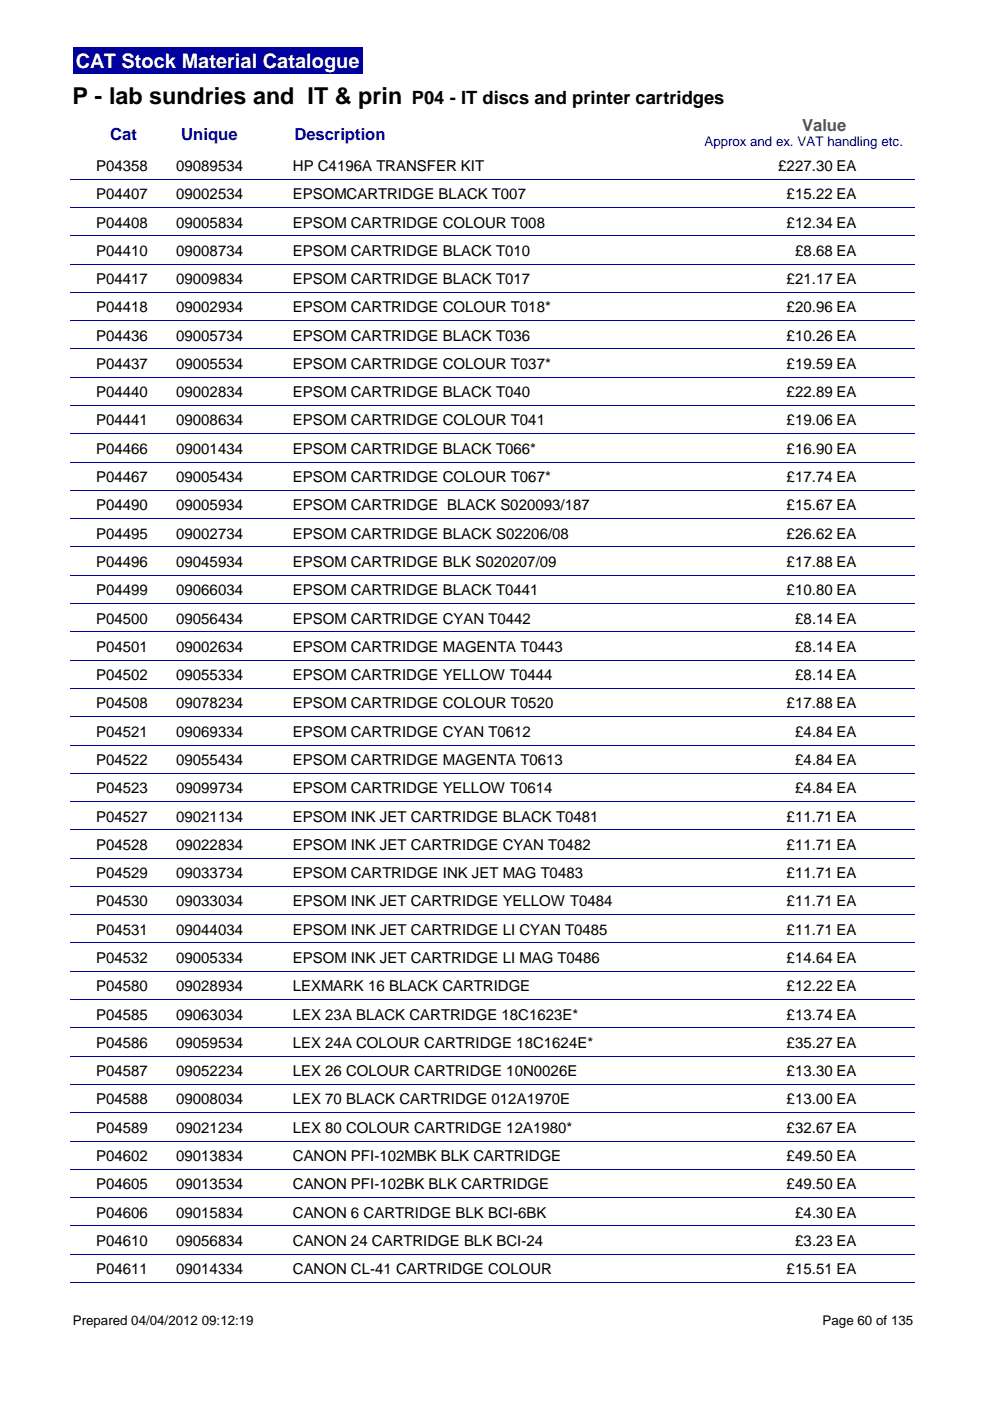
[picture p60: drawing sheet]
<svg xmlns="http://www.w3.org/2000/svg" width="210mm" height="297mm" viewBox="0 0 210 297" stroke-linecap="round" stroke-linejoin="round" font-family="sans-serif">
<defs><g id="words">
<text font-size="4.9" x="15.4" y="22.1">P - lab sundries and IT &amp; prin</text>
<text font-size="4.2" fill="#fff" x="16" y="14.4">CAT Stock Material Catalogue</text>
<text font-size="3.9" x="87.3" y="22.1">P04 - IT discs and printer cartridges</text>
<g font-size="3.5" fill="#00009e">
<text x="23.4" y="29.7">Cat</text>
<text x="38.4" y="29.8">Unique</text>
<text x="62.4" y="29.8">Description</text>
</g>
<text font-size="3.5" fill="#800080" x="170.1" y="27.7">Value</text>
<g font-size="3.2">
<text x="20.4" y="36.2">P04358</text>
<text x="37.3" y="36.2">09089534</text>
<text x="62.1" y="36.2">HP C4196A TRANSFER KIT</text>
<text x="165" y="36.2">£227.30 EA</text>
<text x="20.4" y="42.2">P04407</text>
<text x="37.3" y="42.2">09002534</text>
<text x="62.1" y="42.2">EPSOMCARTRIDGE BLACK T007</text>
<text x="166.8" y="42.2">£15.22 EA</text>
<text x="20.4" y="48.3">P04408</text>
<text x="37.3" y="48.3">09005834</text>
<text x="62.1" y="48.3">EPSOM CARTRIDGE COLOUR T008</text>
<text x="166.8" y="48.3">£12.34 EA</text>
<text x="20.4" y="54.2">P04410</text>
<text x="37.3" y="54.2">09008734</text>
<text x="62.1" y="54.2">EPSOM CARTRIDGE BLACK T010</text>
<text x="168.6" y="54.2">£8.68 EA</text>
<text x="20.4" y="60.2">P04417</text>
<text x="37.3" y="60.2">09009834</text>
<text x="62.1" y="60.2">EPSOM CARTRIDGE BLACK T017</text>
<text x="166.8" y="60.2">£21.17 EA</text>
<text x="20.4" y="66.3">P04418</text>
<text x="37.3" y="66.3">09002934</text>
<text x="62.1" y="66.3">EPSOM CARTRIDGE COLOUR T018*</text>
<text x="166.8" y="66.3">£20.96 EA</text>
<text x="20.4" y="72.2">P04436</text>
<text x="37.3" y="72.2">09005734</text>
<text x="62.1" y="72.2">EPSOM CARTRIDGE BLACK T036</text>
<text x="166.8" y="72.2">£10.26 EA</text>
<text x="20.4" y="78.2">P04437</text>
<text x="37.3" y="78.2">09005534</text>
<text x="62.1" y="78.2">EPSOM CARTRIDGE COLOUR T037*</text>
<text x="166.8" y="78.2">£19.59 EA</text>
<text x="20.4" y="84.2">P04440</text>
<text x="37.3" y="84.2">09002834</text>
<text x="62.1" y="84.2">EPSOM CARTRIDGE BLACK T040</text>
<text x="166.8" y="84.2">£22.89 EA</text>
<text x="20.4" y="90.2">P04441</text>
<text x="37.3" y="90.2">09008634</text>
<text x="62.1" y="90.2">EPSOM CARTRIDGE COLOUR T041</text>
<text x="166.8" y="90.2">£19.06 EA</text>
<text x="20.4" y="96.2">P04466</text>
<text x="37.3" y="96.2">09001434</text>
<text x="62.1" y="96.2">EPSOM CARTRIDGE BLACK T066*</text>
<text x="166.8" y="96.2">£16.90 EA</text>
<text x="20.4" y="102.2">P04467</text>
<text x="37.3" y="102.2">09005434</text>
<text x="62.1" y="102.2">EPSOM CARTRIDGE COLOUR T067*</text>
<text x="166.8" y="102.2">£17.74 EA</text>
<text x="20.4" y="108.2">P04490</text>
<text x="37.3" y="108.2">09005934</text>
<text x="62.1" y="108.2">EPSOM CARTRIDGE BLACK S020093/187</text>
<text x="166.8" y="108.2">£15.67 EA</text>
<text x="20.4" y="114.2">P04495</text>
<text x="37.3" y="114.2">09002734</text>
<text x="62.1" y="114.2">EPSOM CARTRIDGE BLACK S02206/08</text>
<text x="166.8" y="114.2">£26.62 EA</text>
<text x="20.4" y="120.2">P04496</text>
<text x="37.3" y="120.2">09045934</text>
<text x="62.1" y="120.2">EPSOM CARTRIDGE BLK S020207/09</text>
<text x="166.8" y="120.2">£17.88 EA</text>
<text x="20.4" y="126.2">P04499</text>
<text x="37.3" y="126.2">09066034</text>
<text x="62.1" y="126.2">EPSOM CARTRIDGE BLACK T0441</text>
<text x="166.8" y="126.2">£10.80 EA</text>
<text x="20.4" y="132.2">P04500</text>
<text x="37.3" y="132.2">09056434</text>
<text x="62.1" y="132.2">EPSOM CARTRIDGE CYAN T0442</text>
<text x="168.6" y="132.2">£8.14 EA</text>
<text x="20.4" y="138.2">P04501</text>
<text x="37.3" y="138.2">09002634</text>
<text x="62.1" y="138.2">EPSOM CARTRIDGE MAGENTA T0443</text>
<text x="168.6" y="138.2">£8.14 EA</text>
<text x="20.4" y="144.2">P04502</text>
<text x="37.3" y="144.2">09055334</text>
<text x="62.1" y="144.2">EPSOM CARTRIDGE YELLOW T0444</text>
<text x="168.6" y="144.2">£8.14 EA</text>
<text x="20.4" y="150.2">P04508</text>
<text x="37.3" y="150.2">09078234</text>
<text x="62.1" y="150.2">EPSOM CARTRIDGE COLOUR T0520</text>
<text x="166.8" y="150.2">£17.88 EA</text>
<text x="20.4" y="156.2">P04521</text>
<text x="37.3" y="156.2">09069334</text>
<text x="62.1" y="156.2">EPSOM CARTRIDGE CYAN T0612</text>
<text x="168.6" y="156.2">£4.84 EA</text>
<text x="20.4" y="162.2">P04522</text>
<text x="37.3" y="162.2">09055434</text>
<text x="62.1" y="162.2">EPSOM CARTRIDGE MAGENTA T0613</text>
<text x="168.6" y="162.2">£4.84 EA</text>
<text x="20.4" y="168.2">P04523</text>
<text x="37.3" y="168.2">09099734</text>
<text x="62.1" y="168.2">EPSOM CARTRIDGE YELLOW T0614</text>
<text x="168.6" y="168.2">£4.84 EA</text>
<text x="20.4" y="174.2">P04527</text>
<text x="37.3" y="174.2">09021134</text>
<text x="62.1" y="174.2">EPSOM INK JET CARTRIDGE BLACK T0481</text>
<text x="166.8" y="174.2">£11.71 EA</text>
<text x="20.4" y="180.2">P04528</text>
<text x="37.3" y="180.2">09022834</text>
<text x="62.1" y="180.2">EPSOM INK JET CARTRIDGE CYAN T0482</text>
<text x="166.8" y="180.2">£11.71 EA</text>
<text x="20.4" y="186.2">P04529</text>
<text x="37.3" y="186.2">09033734</text>
<text x="62.1" y="186.2">EPSOM CARTRIDGE INK JET MAG T0483</text>
<text x="166.8" y="186.2">£11.71 EA</text>
<text x="20.4" y="192.2">P04530</text>
<text x="37.3" y="192.2">09033034</text>
<text x="62.1" y="192.2">EPSOM INK JET CARTRIDGE YELLOW T0484</text>
<text x="166.8" y="192.2">£11.71 EA</text>
<text x="20.4" y="198.2">P04531</text>
<text x="37.3" y="198.2">09044034</text>
<text x="62.1" y="198.2">EPSOM INK JET CARTRIDGE LI CYAN T0485</text>
<text x="166.8" y="198.2">£11.71 EA</text>
<text x="20.4" y="204.2">P04532</text>
<text x="37.3" y="204.2">09005334</text>
<text x="62.1" y="204.2">EPSOM INK JET CARTRIDGE LI MAG T0486</text>
<text x="166.8" y="204.2">£14.64 EA</text>
<text x="20.4" y="210.2">P04580</text>
<text x="37.3" y="210.2">09028934</text>
<text x="62.1" y="210.2">LEXMARK 16 BLACK CARTRIDGE</text>
<text x="166.8" y="210.2">£12.22 EA</text>
<text x="20.4" y="216.2">P04585</text>
<text x="37.3" y="216.2">09063034</text>
<text x="62.1" y="216.2">LEX 23A BLACK CARTRIDGE 18C1623E*</text>
<text x="166.8" y="216.2">£13.74 EA</text>
<text x="20.4" y="222.2">P04586</text>
<text x="37.3" y="222.2">09059534</text>
<text x="62.1" y="222.2">LEX 24A COLOUR CARTRIDGE 18C1624E*</text>
<text x="166.8" y="222.2">£35.27 EA</text>
<text x="20.4" y="228.2">P04587</text>
<text x="37.3" y="228.2">09052234</text>
<text x="62.1" y="228.2">LEX 26 COLOUR CARTRIDGE 10N0026E</text>
<text x="166.8" y="228.2">£13.30 EA</text>
<text x="20.4" y="234.1">P04588</text>
<text x="37.3" y="234.1">09008034</text>
<text x="62.1" y="234.1">LEX 70 BLACK CARTRIDGE 012A1970E</text>
<text x="166.8" y="234.1">£13.00 EA</text>
<text x="20.4" y="240.2">P04589</text>
<text x="37.3" y="240.2">09021234</text>
<text x="62.1" y="240.2">LEX 80 COLOUR CARTRIDGE 12A1980*</text>
<text x="166.8" y="240.2">£32.67 EA</text>
<text x="20.4" y="246.2">P04602</text>
<text x="37.3" y="246.2">09013834</text>
<text x="62.1" y="246.2">CANON PFI-102MBK BLK CARTRIDGE</text>
<text x="166.8" y="246.2">£49.50 EA</text>
<text x="20.4" y="252.1">P04605</text>
<text x="37.3" y="252.1">09013534</text>
<text x="62.1" y="252.1">CANON PFI-102BK BLK CARTRIDGE</text>
<text x="166.8" y="252.1">£49.50 EA</text>
<text x="20.4" y="258.1">P04606</text>
<text x="37.3" y="258.1">09015834</text>
<text x="62.1" y="258.1">CANON 6 CARTRIDGE BLK BCI-6BK</text>
<text x="168.6" y="258.1">£4.30 EA</text>
<text x="20.4" y="264.2">P04610</text>
<text x="37.3" y="264.2">09056834</text>
<text x="62.1" y="264.2">CANON 24 CARTRIDGE BLK BCI-24</text>
<text x="168.6" y="264.2">£3.23 EA</text>
<text x="20.4" y="270.1">P04611</text>
<text x="37.3" y="270.1">09014334</text>
<text x="62.1" y="270.1">CANON CL-41 CARTRIDGE COLOUR</text>
<text x="166.8" y="270.1">£15.51 EA</text>
</g>
<text font-size="2.8" fill="#00009e" x="149.4" y="30.9">Approx and ex. VAT handling etc.</text>
<g font-size="2.8">
<text x="15.4" y="281">Prepared 04/04/2012 09:12:19</text>
<text x="174.4" y="281">Page 60 of 135</text>
</g>
</g></defs>
<path d="M15.4 10h61.4v5.6h-61.4z" fill="#00009e"/>
<g fill="none" stroke="#00009e" stroke-width=".21">
<path d="M15 38h179M15 44h179M15 50h179M15 56h179M15 62h179M15 68h179M15 74h179M15 80h179M15 86h179M15 92h179M15 98h179M15 104h179"/>
<path d="M15 110h179M15 116h179M15 122h179M15 128h179M15 134h179M15 140h179M15 145.9h179M15 152h179M15 158h179M15 163.9h179M15 169.9h179M15 176h179"/>
<path d="M15 181.9h179M15 187.9h179M15 194h179M15 199.9h179M15 205.9h179M15 211.9h179M15 217.9h179M15 223.9h179M15 229.9h179M15 235.9h179M15 241.9h179M15 247.9h179"/>
<path d="M15 253.9h179M15 259.9h179M15 265.9h179M15 271.9h179"/>
</g>
<use href="#words"/>
</svg>
